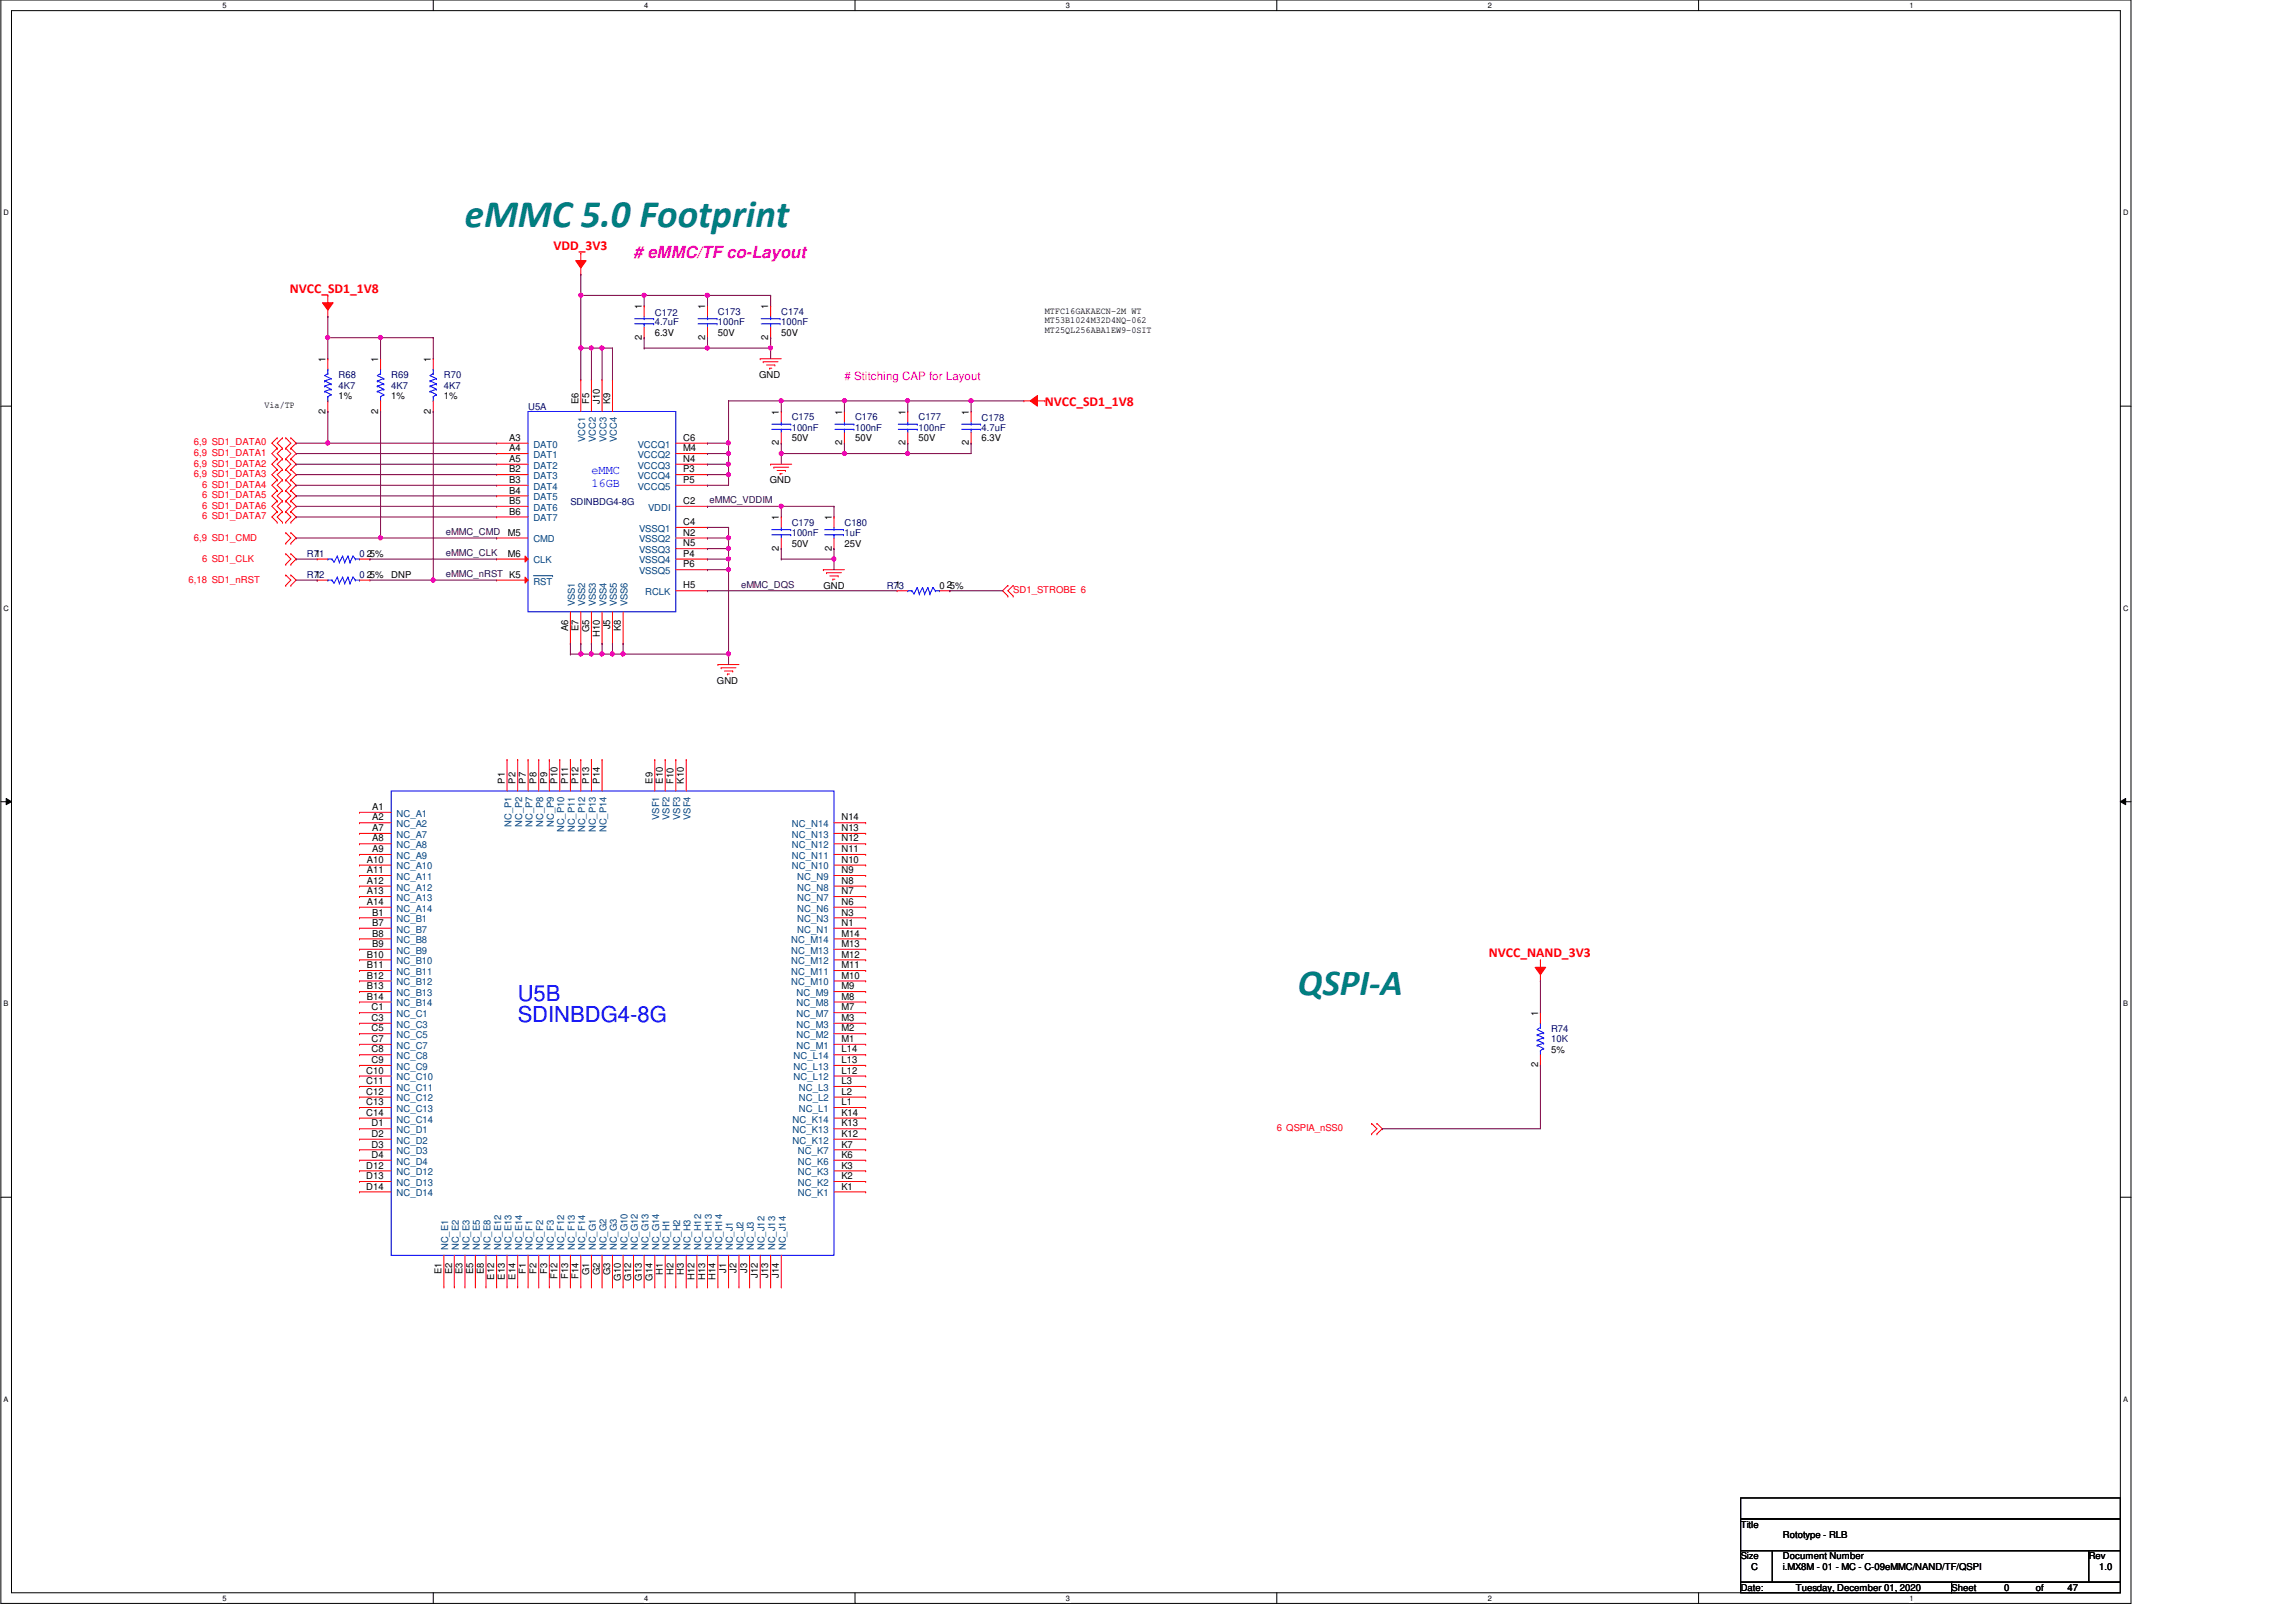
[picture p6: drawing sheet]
<svg xmlns="http://www.w3.org/2000/svg" width="420mm" height="297mm" viewBox="0 0 420 297" stroke-linecap="round" stroke-linejoin="round" font-family="sans-serif">
<defs><g id="words">
<text font-size="7.1" fill="#007f7f" x="85.1" y="41.5">eMMC 5.0 Footprint</text>
<text font-size="6.7" fill="#007f7f" x="237.6" y="182.1">QSPI-A</text>
<g font-size="4" fill="#00f">
<text x="94.8" y="183.1">U5B</text>
<text x="94.8" y="187">SDINBDG4-8G</text>
</g>
<text font-size="3" fill="#f0f" x="116" y="47.2"># eMMC/TF co-Layout</text>
<g font-size="2.5" fill="#f00">
<text x="101.3" y="45.8">VDD_3V3</text>
<text x="53.1" y="53.6">NVCC_SD1_1V8</text>
<text x="191.3" y="74.4">NVCC_SD1_1V8</text>
<text x="272.6" y="175.2">NVCC_NAND_3V3</text>
</g>
<g font-size="2.3" fill="#00f">
<text x="108.3" y="86.8">eMMC</text>
<text x="108.3" y="89.1">16GB</text>
</g>
<text font-size="2.1" fill="#f0f" x="154.6" y="69.5"># Stitching CAP for Layout</text>
<g font-size="1.7">
<text x="117.5" y="56.6" transform="rotate(-90 117.5 56.6)">1</text>
<text x="129.1" y="56.6" transform="rotate(-90 129.1 56.6)">1</text>
<text x="140.7" y="56.6" transform="rotate(-90 140.7 56.6)">1</text>
<text x="191.3" y="57.4">MTFC16GAKAECN-2M WT</text>
<text x="191.3" y="59.1">MT53B1024M32D4NQ-062</text>
<text x="117.5" y="62.2" transform="rotate(-90 117.5 62.2)">2</text>
<text x="119.9" y="61.5">6.3V</text>
<text x="129.1" y="62.2" transform="rotate(-90 129.1 62.2)">2</text>
<text x="131.4" y="61.5">50V</text>
<text x="140.7" y="62.2" transform="rotate(-90 140.7 62.2)">2</text>
<text x="143" y="61.5">50V</text>
<text x="191.3" y="60.9">MT25QL256ABA1EW9-0SIT</text>
<text x="59.6" y="66.2" transform="rotate(-90 59.6 66.2)">1</text>
<text x="69.2" y="66.2" transform="rotate(-90 69.2 66.2)">1</text>
<text x="78.9" y="66.2" transform="rotate(-90 78.9 66.2)">1</text>
<text x="139" y="69.2">GND</text>
<text x="48.4" y="74.8">Via/TP</text>
<text x="59.6" y="75.7" transform="rotate(-90 59.6 75.7)">2</text>
<text x="62" y="73.1">1%</text>
<text x="69.2" y="75.7" transform="rotate(-90 69.2 75.7)">2</text>
<text x="71.6" y="73.1">1%</text>
<text x="78.9" y="75.7" transform="rotate(-90 78.9 75.7)">2</text>
<text x="81.3" y="73.1">1%</text>
<text x="105.9" y="74" transform="rotate(-90 105.9 74)">E6</text>
<text x="107.9" y="74" transform="rotate(-90 107.9 74)">F5</text>
<text x="109.8" y="74" transform="rotate(-90 109.8 74)">J10</text>
<text x="111.7" y="74" transform="rotate(-90 111.7 74)">K9</text>
<text x="142.6" y="75.9" transform="rotate(-90 142.6 75.9)">1</text>
<text x="154.2" y="75.9" transform="rotate(-90 154.2 75.9)">1</text>
<text x="165.8" y="75.9" transform="rotate(-90 165.8 75.9)">1</text>
<text x="177.4" y="75.9" transform="rotate(-90 177.4 75.9)">1</text>
<text x="93.2" y="82.6">A4</text>
<text x="93.2" y="80.7">A3</text>
<text x="125.1" y="80.7">C6</text>
<text x="125.1" y="82.6">M4</text>
<text x="142.6" y="81.5" transform="rotate(-90 142.6 81.5)">2</text>
<text x="144.9" y="80.8">50V</text>
<text x="154.2" y="81.5" transform="rotate(-90 154.2 81.5)">2</text>
<text x="156.5" y="80.8">50V</text>
<text x="165.8" y="81.5" transform="rotate(-90 165.8 81.5)">2</text>
<text x="168.1" y="80.8">50V</text>
<text x="177.4" y="81.5" transform="rotate(-90 177.4 81.5)">2</text>
<text x="179.7" y="80.8">6.3V</text>
<text x="93.2" y="88.4">B3</text>
<text x="93.2" y="86.4">B2</text>
<text x="93.2" y="84.5">A5</text>
<text x="125.1" y="88.4">P5</text>
<text x="125.1" y="86.4">P3</text>
<text x="125.1" y="84.5">N4</text>
<text x="140.9" y="88.5">GND</text>
<text x="93.2" y="94.2">B6</text>
<text x="93.2" y="92.2">B5</text>
<text x="93.2" y="90.3">B4</text>
<text x="125.1" y="92.2">C2</text>
<text x="142.6" y="95.2" transform="rotate(-90 142.6 95.2)">1</text>
<text x="152.3" y="95.2" transform="rotate(-90 152.3 95.2)">1</text>
<text x="57.7" y="101.9">1</text>
<text x="67.2" y="101.9">25%</text>
<text x="93" y="101.9">M6</text>
<text x="93" y="98">M5</text>
<text x="125.1" y="98">N2</text>
<text x="125.1" y="100">N5</text>
<text x="125.1" y="101.9">P4</text>
<text x="125.1" y="96.1">C4</text>
<text x="142.6" y="100.8" transform="rotate(-90 142.6 100.8)">2</text>
<text x="144.9" y="100.1">50V</text>
<text x="152.3" y="100.8" transform="rotate(-90 152.3 100.8)">2</text>
<text x="154.6" y="100.1">25V</text>
<text x="57.7" y="105.7">1</text>
<text x="67.2" y="105.7">25%</text>
<text x="71.6" y="105.9">DNP</text>
<text x="125.1" y="103.8">P6</text>
<text x="125.1" y="107.7">H5</text>
<text x="150.7" y="107.8">GND</text>
<text x="163.9" y="107.7">1</text>
<text x="172" y="107.8">0 5%</text>
<text x="173.3" y="107.7">2</text>
<text x="104" y="115.4" transform="rotate(-90 104 115.4)">A6</text>
<text x="105.9" y="115.4" transform="rotate(-90 105.9 115.4)">E7</text>
<text x="107.9" y="115.7" transform="rotate(-90 107.9 115.7)">G5</text>
<text x="109.8" y="116.5" transform="rotate(-90 109.8 116.5)">H10</text>
<text x="111.7" y="115.1" transform="rotate(-90 111.7 115.1)">J5</text>
<text x="113.7" y="115.4" transform="rotate(-90 113.7 115.4)">K8</text>
<text x="131.3" y="125.2">GND</text>
<text x="92.4" y="143.4" transform="rotate(-90 92.4 143.4)">P1</text>
<text x="94.3" y="143.4" transform="rotate(-90 94.3 143.4)">P2</text>
<text x="96.3" y="143.4" transform="rotate(-90 96.3 143.4)">P7</text>
<text x="98.2" y="143.4" transform="rotate(-90 98.2 143.4)">P8</text>
<text x="100.1" y="143.4" transform="rotate(-90 100.1 143.4)">P9</text>
<text x="102.1" y="143.4" transform="rotate(-90 102.1 143.4)">P10</text>
<text x="104" y="143.4" transform="rotate(-90 104 143.4)">P11</text>
<text x="105.9" y="143.4" transform="rotate(-90 105.9 143.4)">P12</text>
<text x="107.9" y="143.4" transform="rotate(-90 107.9 143.4)">P13</text>
<text x="109.8" y="143.4" transform="rotate(-90 109.8 143.4)">P14</text>
<text x="119.5" y="143.4" transform="rotate(-90 119.5 143.4)">E9</text>
<text x="121.4" y="143.4" transform="rotate(-90 121.4 143.4)">E10</text>
<text x="123.3" y="143.4" transform="rotate(-90 123.3 143.4)">F10</text>
<text x="125.2" y="143.4" transform="rotate(-90 125.2 143.4)">K10</text>
<text x="68.1" y="148.3">A1</text>
<text x="68.1" y="150.2">A2</text>
<text x="68.1" y="154">A8</text>
<text x="68.1" y="156">A9</text>
<text x="68.1" y="152.1">A7</text>
<text x="154" y="150.2">N14</text>
<text x="154" y="152.1">N13</text>
<text x="154" y="154">N12</text>
<text x="154" y="156">N11</text>
<text x="67.2" y="157.9">A10</text>
<text x="67.2" y="159.8">A11</text>
<text x="67.2" y="161.8">A12</text>
<text x="154" y="157.9">N10</text>
<text x="154" y="159.8">N9</text>
<text x="154" y="161.8">N8</text>
<text x="67.2" y="163.7">A13</text>
<text x="67.2" y="165.6">A14</text>
<text x="68.1" y="167.6">B1</text>
<text x="154" y="163.7">N7</text>
<text x="154" y="165.6">N6</text>
<text x="154" y="167.6">N3</text>
<text x="68.1" y="169.5">B7</text>
<text x="68.1" y="171.4">B8</text>
<text x="68.1" y="173.3">B9</text>
<text x="154" y="169.5">N1</text>
<text x="154" y="171.4">M14</text>
<text x="154" y="173.3">M13</text>
<text x="67.2" y="175.3">B10</text>
<text x="67.2" y="177.2">B11</text>
<text x="67.2" y="179.1">B12</text>
<text x="154" y="175.3">M12</text>
<text x="154" y="177.2">M11</text>
<text x="154" y="179.1">M10</text>
<text x="67.2" y="181.1">B13</text>
<text x="67.2" y="183">B14</text>
<text x="68" y="184.9">C1</text>
<text x="154" y="181.1">M9</text>
<text x="154" y="183">M8</text>
<text x="154" y="184.9">M7</text>
<text x="281.6" y="185.9" transform="rotate(-90 281.6 185.9)">1</text>
<text x="68" y="186.9">C3</text>
<text x="68" y="190.7">C7</text>
<text x="68" y="188.8">C5</text>
<text x="154" y="190.7">M1</text>
<text x="154" y="188.8">M2</text>
<text x="154" y="186.9">M3</text>
<text x="67" y="196.5">C10</text>
<text x="68" y="192.6">C8</text>
<text x="68" y="194.6">C9</text>
<text x="154" y="196.5">L12</text>
<text x="154" y="194.6">L13</text>
<text x="154" y="192.6">L14</text>
<text x="281.6" y="195.4" transform="rotate(-90 281.6 195.4)">2</text>
<text x="284" y="192.7">5%</text>
<text x="67" y="198.4">C11</text>
<text x="67" y="200.4">C12</text>
<text x="67" y="202.3">C13</text>
<text x="154" y="202.3">L1</text>
<text x="154" y="200.4">L2</text>
<text x="154" y="198.4">L3</text>
<text x="67" y="204.2">C14</text>
<text x="68" y="206.2">D1</text>
<text x="68" y="208.1">D2</text>
<text x="154" y="208.1">K12</text>
<text x="154" y="206.2">K13</text>
<text x="154" y="204.2">K14</text>
<text x="67" y="213.9">D12</text>
<text x="67" y="215.8">D13</text>
<text x="68" y="210">D3</text>
<text x="68" y="211.9">D4</text>
<text x="154" y="215.8">K2</text>
<text x="154" y="213.9">K3</text>
<text x="154" y="211.9">K6</text>
<text x="154" y="210">K7</text>
<text x="67" y="217.7">D14</text>
<text x="154" y="217.7">K1</text>
<text x="80.8" y="233.2" transform="rotate(-90 80.8 233.2)">E1</text>
<text x="82.8" y="233.2" transform="rotate(-90 82.8 233.2)">E2</text>
<text x="84.7" y="233.2" transform="rotate(-90 84.7 233.2)">E3</text>
<text x="86.6" y="233.2" transform="rotate(-90 86.6 233.2)">E5</text>
<text x="88.6" y="233.2" transform="rotate(-90 88.6 233.2)">E8</text>
<text x="96.3" y="233.1" transform="rotate(-90 96.3 233.1)">F1</text>
<text x="98.2" y="233.1" transform="rotate(-90 98.2 233.1)">F2</text>
<text x="100.1" y="233.1" transform="rotate(-90 100.1 233.1)">F3</text>
<text x="107.9" y="233.4" transform="rotate(-90 107.9 233.4)">G1</text>
<text x="109.8" y="233.4" transform="rotate(-90 109.8 233.4)">G2</text>
<text x="111.7" y="233.4" transform="rotate(-90 111.7 233.4)">G3</text>
<text x="121.4" y="233.3" transform="rotate(-90 121.4 233.3)">H1</text>
<text x="123.3" y="233.3" transform="rotate(-90 123.3 233.3)">H2</text>
<text x="125.2" y="233.3" transform="rotate(-90 125.2 233.3)">H3</text>
<text x="133" y="232.9" transform="rotate(-90 133 232.9)">J1</text>
<text x="134.9" y="232.9" transform="rotate(-90 134.9 232.9)">J2</text>
<text x="136.8" y="232.9" transform="rotate(-90 136.8 232.9)">J3</text>
<text x="138.8" y="233.9" transform="rotate(-90 138.8 233.9)">J12</text>
<text x="140.7" y="233.9" transform="rotate(-90 140.7 233.9)">J13</text>
<text x="142.6" y="233.9" transform="rotate(-90 142.6 233.9)">J14</text>
<text x="90.5" y="234.2" transform="rotate(-90 90.5 234.2)">E12</text>
<text x="92.4" y="234.2" transform="rotate(-90 92.4 234.2)">E13</text>
<text x="94.3" y="234.2" transform="rotate(-90 94.3 234.2)">E14</text>
<text x="102.1" y="234.1" transform="rotate(-90 102.1 234.1)">F12</text>
<text x="104" y="234.1" transform="rotate(-90 104 234.1)">F13</text>
<text x="105.9" y="234.1" transform="rotate(-90 105.9 234.1)">F14</text>
<text x="113.7" y="234.4" transform="rotate(-90 113.7 234.4)">G10</text>
<text x="115.6" y="234.4" transform="rotate(-90 115.6 234.4)">G12</text>
<text x="117.5" y="234.4" transform="rotate(-90 117.5 234.4)">G13</text>
<text x="119.5" y="234.4" transform="rotate(-90 119.5 234.4)">G14</text>
<text x="127.2" y="234.3" transform="rotate(-90 127.2 234.3)">H12</text>
<text x="129.1" y="234.3" transform="rotate(-90 129.1 234.3)">H13</text>
<text x="131" y="234.3" transform="rotate(-90 131 234.3)">H14</text>
<text x="318.7" y="279.6">Title</text>
<text x="326.4" y="281.5">Rototype - RLB</text>
<text x="318.7" y="285.4">Size</text>
<text x="320.6" y="287.3">C</text>
<text x="326.4" y="285.4">Document Number</text>
<text x="326.4" y="287.3">i.MX8M - 01 - MC - C-09eMMC/NAND/TF/QSPI</text>
<text x="382.4" y="285.4">Rev</text>
<text x="384.3" y="287.3">1.0</text>
<text x="318.7" y="291.2">Date:</text>
<text x="328.7" y="291.2">Tuesday, December 01, 2020</text>
<text x="357.3" y="291.2">Sheet</text>
<text x="366.9" y="291.2">0</text>
<text x="372.7" y="291.2">of</text>
<text x="378.5" y="291.2">47</text>
</g>
<g font-size="1.7" fill="#00007f">
<text x="119.9" y="57.8">C172</text>
<text x="119.9" y="59.5">4.7uF</text>
<text x="131.4" y="57.6">C173</text>
<text x="131.4" y="59.5">100nF</text>
<text x="143" y="57.6">C174</text>
<text x="143" y="59.5">100nF</text>
<text x="62" y="69.2">R68</text>
<text x="62" y="71.1">4K7</text>
<text x="71.6" y="69.2">R69</text>
<text x="71.6" y="71.1">4K7</text>
<text x="81.3" y="69.2">R70</text>
<text x="81.3" y="71.1">4K7</text>
<text x="96.7" y="75">U5A</text>
<text x="144.9" y="76.9">C175</text>
<text x="156.5" y="76.9">C176</text>
<text x="168.1" y="76.9">C177</text>
<text x="179.7" y="77.1">C178</text>
<text x="144.9" y="78.8">100nF</text>
<text x="156.5" y="78.8">100nF</text>
<text x="168.1" y="78.8">100nF</text>
<text x="179.7" y="78.8">4.7uF</text>
<text x="104.4" y="92.4">SDINBDG4-8G</text>
<text x="144.9" y="96.2">C179</text>
<text x="144.9" y="98.1">100nF</text>
<text x="154.6" y="96.2">C180</text>
<text x="154.6" y="98.1">1uF</text>
<text x="56.2" y="102">R71</text>
<text x="56.2" y="105.9">R72</text>
<text x="65.8" y="102">0</text>
<text x="65.8" y="105.9">0</text>
<text x="162.3" y="107.8">R73</text>
<text x="284" y="188.9">R74</text>
<text x="284" y="190.8">10K</text>
</g>
<g font-size="1.7" fill="#f00">
<text x="35.5" y="83.5">6,9 SD1_DATA1</text>
<text x="35.5" y="81.5">6,9 SD1_DATA0</text>
<text x="35.5" y="87.3">6,9 SD1_DATA3</text>
<text x="35.5" y="85.4">6,9 SD1_DATA2</text>
<text x="37" y="89.3">6 SD1_DATA4</text>
<text x="37" y="95">6 SD1_DATA7</text>
<text x="37" y="93.1">6 SD1_DATA6</text>
<text x="37" y="91.2">6 SD1_DATA5</text>
<text x="35.5" y="98.9">6,9 SD1_CMD</text>
<text x="34.5" y="106.6">6,18 SD1_nRST</text>
<text x="37" y="102.8">6 SD1_CLK</text>
<text x="185.5" y="108.6">SD1_STROBE 6</text>
<text x="233.8" y="207">6 QSPIA_nSS0</text>
</g>
<g font-size="1.7" fill="#00407f">
<text x="97.7" y="83.8">DAT1</text>
<text x="97.7" y="81.9">DAT0</text>
<text x="107.1" y="80.9" transform="rotate(-90 107.1 80.9)">VCC1</text>
<text x="109.1" y="80.9" transform="rotate(-90 109.1 80.9)">VCC2</text>
<text x="111" y="80.9" transform="rotate(-90 111 80.9)">VCC3</text>
<text x="112.9" y="80.9" transform="rotate(-90 112.9 80.9)">VCC4</text>
<text x="116.7" y="81.9">VCCQ1</text>
<text x="116.7" y="83.8">VCCQ2</text>
<text x="97.7" y="89.6">DAT4</text>
<text x="97.7" y="87.7">DAT3</text>
<text x="97.7" y="85.8">DAT2</text>
<text x="116.7" y="89.6">VCCQ5</text>
<text x="116.7" y="87.7">VCCQ4</text>
<text x="116.7" y="85.8">VCCQ3</text>
<text x="97.7" y="95.4">DAT7</text>
<text x="97.7" y="93.5">DAT6</text>
<text x="97.7" y="91.6">DAT5</text>
<text x="118.6" y="93.5">VDDI</text>
<text x="97.7" y="99.3">CMD</text>
<text x="117" y="99.3">VSSQ2</text>
<text x="117" y="101.2">VSSQ3</text>
<text x="117" y="97.3">VSSQ1</text>
<text x="97.7" y="103.1">CLK</text>
<text x="97.7" y="107">RST</text>
<text x="117" y="103.1">VSSQ4</text>
<text x="117" y="105.1">VSSQ5</text>
<text x="105.2" y="111" transform="rotate(-90 105.2 111)">VSS1</text>
<text x="107.1" y="111" transform="rotate(-90 107.1 111)">VSS2</text>
<text x="109.1" y="111" transform="rotate(-90 109.1 111)">VSS3</text>
<text x="111" y="111" transform="rotate(-90 111 111)">VSS4</text>
<text x="112.9" y="111" transform="rotate(-90 112.9 111)">VSS5</text>
<text x="114.9" y="111" transform="rotate(-90 114.9 111)">VSS6</text>
<text x="118.1" y="108.9">RCLK</text>
<text x="72.6" y="149.5">NC_A1</text>
<text x="72.6" y="151.4">NC_A2</text>
<text x="72.6" y="155.2">NC_A8</text>
<text x="72.6" y="153.3">NC_A7</text>
<text x="93.6" y="151.3" transform="rotate(-90 93.6 151.3)">NC_P1</text>
<text x="95.6" y="151.3" transform="rotate(-90 95.6 151.3)">NC_P2</text>
<text x="97.5" y="151.3" transform="rotate(-90 97.5 151.3)">NC_P7</text>
<text x="99.4" y="151.3" transform="rotate(-90 99.4 151.3)">NC_P8</text>
<text x="101.4" y="151.3" transform="rotate(-90 101.4 151.3)">NC_P9</text>
<text x="103.3" y="152.3" transform="rotate(-90 103.3 152.3)">NC_P10</text>
<text x="105.2" y="152.3" transform="rotate(-90 105.2 152.3)">NC_P11</text>
<text x="107.1" y="152.3" transform="rotate(-90 107.1 152.3)">NC_P12</text>
<text x="109.1" y="152.3" transform="rotate(-90 109.1 152.3)">NC_P13</text>
<text x="111" y="152.3" transform="rotate(-90 111 152.3)">NC_P14</text>
<text x="120.7" y="150.1" transform="rotate(-90 120.7 150.1)">VSF1</text>
<text x="122.6" y="150.1" transform="rotate(-90 122.6 150.1)">VSF2</text>
<text x="124.5" y="150.1" transform="rotate(-90 124.5 150.1)">VSF3</text>
<text x="126.4" y="150.1" transform="rotate(-90 126.4 150.1)">VSF4</text>
<text x="145" y="151.4">NC_N14</text>
<text x="145" y="153.3">NC_N13</text>
<text x="145" y="155.2">NC_N12</text>
<text x="72.6" y="157.2">NC_A9</text>
<text x="72.6" y="159.1">NC_A10</text>
<text x="72.6" y="161">NC_A11</text>
<text x="145" y="157.2">NC_N11</text>
<text x="145" y="159.1">NC_N10</text>
<text x="146" y="161">NC_N9</text>
<text x="72.6" y="163">NC_A12</text>
<text x="72.6" y="164.9">NC_A13</text>
<text x="72.6" y="166.8">NC_A14</text>
<text x="146" y="163">NC_N8</text>
<text x="146" y="164.9">NC_N7</text>
<text x="146" y="166.8">NC_N6</text>
<text x="72.6" y="168.8">NC_B1</text>
<text x="72.6" y="170.7">NC_B7</text>
<text x="72.6" y="172.6">NC_B8</text>
<text x="144.9" y="172.6">NC_M14</text>
<text x="146" y="168.8">NC_N3</text>
<text x="146" y="170.7">NC_N1</text>
<text x="72.6" y="174.5">NC_B9</text>
<text x="72.6" y="176.5">NC_B10</text>
<text x="72.6" y="178.4">NC_B11</text>
<text x="144.9" y="174.5">NC_M13</text>
<text x="144.9" y="176.5">NC_M12</text>
<text x="144.9" y="178.4">NC_M11</text>
<text x="72.6" y="180.3">NC_B12</text>
<text x="72.6" y="182.3">NC_B13</text>
<text x="72.6" y="184.2">NC_B14</text>
<text x="144.9" y="180.3">NC_M10</text>
<text x="145.8" y="182.3">NC_M9</text>
<text x="145.8" y="184.2">NC_M8</text>
<text x="72.6" y="186.1">NC_C1</text>
<text x="72.6" y="188.1">NC_C3</text>
<text x="72.6" y="191.9">NC_C7</text>
<text x="72.6" y="190">NC_C5</text>
<text x="145.8" y="191.9">NC_M1</text>
<text x="145.8" y="190">NC_M2</text>
<text x="145.8" y="186.1">NC_M7</text>
<text x="145.8" y="188.1">NC_M3</text>
<text x="72.6" y="193.8">NC_C8</text>
<text x="72.6" y="195.8">NC_C9</text>
<text x="72.6" y="197.7">NC_C10</text>
<text x="145.3" y="197.7">NC_L12</text>
<text x="145.3" y="195.8">NC_L13</text>
<text x="145.3" y="193.8">NC_L14</text>
<text x="72.6" y="199.6">NC_C11</text>
<text x="72.6" y="201.6">NC_C12</text>
<text x="72.6" y="203.5">NC_C13</text>
<text x="146.3" y="203.5">NC_L1</text>
<text x="146.3" y="201.6">NC_L2</text>
<text x="146.3" y="199.6">NC_L3</text>
<text x="72.6" y="205.4">NC_C14</text>
<text x="72.6" y="207.4">NC_D1</text>
<text x="72.6" y="209.3">NC_D2</text>
<text x="145.1" y="209.3">NC_K12</text>
<text x="145.1" y="207.4">NC_K13</text>
<text x="145.1" y="205.4">NC_K14</text>
<text x="72.6" y="211.2">NC_D3</text>
<text x="72.6" y="213.1">NC_D4</text>
<text x="72.6" y="215.1">NC_D12</text>
<text x="146.1" y="215.1">NC_K3</text>
<text x="146.1" y="213.1">NC_K6</text>
<text x="146.1" y="211.2">NC_K7</text>
<text x="72.6" y="217">NC_D13</text>
<text x="72.6" y="218.9">NC_D14</text>
<text x="146.1" y="218.9">NC_K1</text>
<text x="146.1" y="217">NC_K2</text>
<text x="82.1" y="228.8" transform="rotate(-90 82.1 228.8)">NC_E1</text>
<text x="84" y="228.8" transform="rotate(-90 84 228.8)">NC_E2</text>
<text x="85.9" y="228.8" transform="rotate(-90 85.9 228.8)">NC_E3</text>
<text x="87.8" y="228.8" transform="rotate(-90 87.8 228.8)">NC_E5</text>
<text x="89.8" y="228.8" transform="rotate(-90 89.8 228.8)">NC_E8</text>
<text x="91.7" y="228.8" transform="rotate(-90 91.7 228.8)">NC_E12</text>
<text x="93.6" y="228.8" transform="rotate(-90 93.6 228.8)">NC_E13</text>
<text x="95.6" y="228.8" transform="rotate(-90 95.6 228.8)">NC_E14</text>
<text x="97.5" y="228.8" transform="rotate(-90 97.5 228.8)">NC_F1</text>
<text x="99.4" y="228.8" transform="rotate(-90 99.4 228.8)">NC_F2</text>
<text x="101.4" y="228.8" transform="rotate(-90 101.4 228.8)">NC_F3</text>
<text x="103.3" y="228.8" transform="rotate(-90 103.3 228.8)">NC_F12</text>
<text x="105.2" y="228.8" transform="rotate(-90 105.2 228.8)">NC_F13</text>
<text x="107.1" y="228.8" transform="rotate(-90 107.1 228.8)">NC_F14</text>
<text x="109.1" y="228.8" transform="rotate(-90 109.1 228.8)">NC_G1</text>
<text x="111" y="228.8" transform="rotate(-90 111 228.8)">NC_G2</text>
<text x="112.9" y="228.8" transform="rotate(-90 112.9 228.8)">NC_G3</text>
<text x="114.9" y="228.8" transform="rotate(-90 114.9 228.8)">NC_G10</text>
<text x="116.8" y="228.8" transform="rotate(-90 116.8 228.8)">NC_G12</text>
<text x="118.7" y="228.8" transform="rotate(-90 118.7 228.8)">NC_G13</text>
<text x="120.7" y="228.8" transform="rotate(-90 120.7 228.8)">NC_G14</text>
<text x="122.6" y="228.8" transform="rotate(-90 122.6 228.8)">NC_H1</text>
<text x="124.5" y="228.8" transform="rotate(-90 124.5 228.8)">NC_H2</text>
<text x="126.4" y="228.8" transform="rotate(-90 126.4 228.8)">NC_H3</text>
<text x="128.4" y="228.8" transform="rotate(-90 128.4 228.8)">NC_H12</text>
<text x="130.3" y="228.8" transform="rotate(-90 130.3 228.8)">NC_H13</text>
<text x="132.2" y="228.8" transform="rotate(-90 132.2 228.8)">NC_H14</text>
<text x="134.2" y="228.8" transform="rotate(-90 134.2 228.8)">NC_J1</text>
<text x="136.1" y="228.8" transform="rotate(-90 136.1 228.8)">NC_J2</text>
<text x="138" y="228.8" transform="rotate(-90 138 228.8)">NC_J3</text>
<text x="140" y="228.8" transform="rotate(-90 140 228.8)">NC_J12</text>
<text x="141.9" y="228.8" transform="rotate(-90 141.9 228.8)">NC_J13</text>
<text x="143.8" y="228.8" transform="rotate(-90 143.8 228.8)">NC_J14</text>
</g>
<g font-size="1.7" fill="#400040">
<text x="129.9" y="92.1">eMMC_VDDIM</text>
<text x="81.6" y="97.9">eMMC_CMD</text>
<text x="81.6" y="101.7">eMMC_CLK</text>
<text x="81.6" y="105.6">eMMC_nRST K5</text>
<text x="135.7" y="107.5">eMMC_DQS</text>
</g>
<g font-size="1.4">
<text x="40.7" y="1.4">5</text>
<text x="117.9" y="1.4">4</text>
<text x="195.1" y="1.4">3</text>
<text x="272.4" y="1.4">2</text>
<text x="349.6" y="1.4">1</text>
<text x=".7" y="39.4">D</text>
<text x="388.7" y="39.4">D</text>
<text x=".7" y="111.8">C</text>
<text x="388.7" y="111.8">C</text>
<text x=".7" y="184.1">B</text>
<text x="388.7" y="184.1">B</text>
<text x=".7" y="256.5">A</text>
<text x="388.7" y="256.5">A</text>
<text x="40.7" y="292.9">5</text>
<text x="117.9" y="292.9">4</text>
<text x="195.1" y="292.9">3</text>
<text x="272.4" y="292.9">2</text>
<text x="349.6" y="292.9">1</text>
</g>
</g></defs>
<path d="M.2 0h389.9v293.5h-389.9zM2.1 1.9h386.1v289.6h-386.1z" fill="none" stroke="#000" stroke-width=".18"/>
<g fill="#fff">
<path d="M40.7 .2h.8v1.5h-.8z"/>
<path d="M40.7 291.7h.8v1.5h-.8z"/>
</g>
<path d="M79.3 0v1.9M79.3 291.5v2" fill="none" stroke="#000" stroke-width=".18"/>
<g fill="#fff">
<path d="M117.9 .2h.8v1.5h-.8z"/>
<path d="M117.9 291.7h.8v1.5h-.8z"/>
</g>
<path d="M156.5 0v1.9M156.5 291.5v2" fill="none" stroke="#000" stroke-width=".18"/>
<g fill="#fff">
<path d="M195.1 .2h.8v1.5h-.8z"/>
<path d="M195.1 291.7h.8v1.5h-.8z"/>
</g>
<path d="M233.8 0v1.9M233.8 291.5v2" fill="none" stroke="#000" stroke-width=".18"/>
<g fill="#fff">
<path d="M272.4 .2h.7v1.5h-.7z"/>
<path d="M272.4 291.7h.7v1.5h-.7z"/>
</g>
<path d="M311 0v1.9M311 291.5v2" fill="none" stroke="#000" stroke-width=".18"/>
<g fill="#fff">
<path d="M349.6 .2h.7v1.5h-.7z"/>
<path d="M349.6 291.7h.7v1.5h-.7z"/>
<path d="M.7 38.1h.9v1.6h-.9z"/>
<path d="M388.7 38.1h1v1.6h-1z"/>
<path d="M.7 110.5h.9v1.6h-.9z"/>
<path d="M388.7 110.5h1v1.6h-1z"/>
</g>
<path d="M.2 74.3h1.9M388.2 74.3h1.9" fill="none" stroke="#000" stroke-width=".18"/>
<g fill="#fff">
<path d="M.7 182.9h.9v1.5h-.9z"/>
<path d="M388.7 182.9h.9v1.5h-.9z"/>
</g>
<path d="M.2 146.7h1.9M1.1 146.1l1 .6-1 .6zM388.2 146.7l1-.6v1.2zM388.2 146.7h1.9" fill="none" stroke="#000" stroke-width=".18"/>
<path d="M1.1 146.1l1 .6-1 .6zM388.2 146.7l1-.6v1.2z" fill="#000"/>
<g fill="#fff">
<path d="M.7 255.3h.9v1.5h-.9z"/>
<path d="M388.7 255.3h.9v1.5h-.9z"/>
</g>
<path d="M.2 219.1h1.9M388.2 219.1h1.9" fill="none" stroke="#000" stroke-width=".18"/>
<g fill="none" stroke="#f00" stroke-width=".18">
<path d="M60 57.9h.1M60 56.6v1.3M139.2 65.7h.1M139.2 65.7h3.8M139.7 66.2h.1M139.7 66.2h2.7M140.3 66.8h1.5M140.9 67.4h.1M140.9 67.4h.4M141.8 66.8h.1M141.1 85h.1M141.1 85h3.8"/>
<path d="M141.7 85.5h.1M141.7 85.5h2.7M142.3 86.1h1.5M142.8 86.7h.1M142.8 86.7h.4M143.8 86.1h.1M150.7 104.3h.1M150.7 104.3h3.9M151.3 104.8h.1M151.3 104.8h2.7M151.9 105.4h1.5M152.5 106h.1"/>
<path d="M152.5 106h.4M153.4 105.4h.1M131.4 121.6h.1M131.4 121.6h3.9M132 122.2h.1M132 122.2h2.7M132.6 122.8h1.5M133.2 123.4h.1M133.2 123.4h.4M134.1 122.8h.1"/>
</g>
<path d="M59 55.4h2l-1 1.4z" fill-rule="evenodd" fill="#f00"/>
<path d="M59 55.4h2l-1 1.4zM60 54.1h.1M60 54.1v2.1M106.3 50.2h.1M106.3 48.9v1.3" fill="none" stroke="#f00" stroke-width=".18"/>
<path d="M105.4 47.7h1.9l-1 1.4z" fill-rule="evenodd" fill="#f00"/>
<path d="M105.4 47.7h1.9l-1 1.4zM106.3 46.4h.1M106.3 46.4v2.1M187.4 73.4h.1M187.4 73.4h1.4" fill="none" stroke="#f00" stroke-width=".18"/>
<path d="M188.6 73.4l1.3-1v1.9z" fill-rule="evenodd" fill="#f00"/>
<path d="M188.6 73.4l1.3-1v1.9zM189.2 73.4h2.1M191.3 73.4h.1M282 179.5h.1M282 178.2v1.3" fill="none" stroke="#f00" stroke-width=".18"/>
<path d="M281 177h2l-1 1.4z" fill-rule="evenodd" fill="#f00"/>
<g fill="none" stroke="#f00" stroke-width=".18">
<path d="M117.9 56h.1M117.9 56v1.9M117.9 59.9v1.9M129.5 56h.1M129.5 56v1.9M129.5 59.9v1.9M60 65.7h.1M60 75.3h.1M60 65.7v1.9M60 73.4v1.9M69.7 65.7h.1M69.7 75.3h.1"/>
<path d="M69.7 65.7v1.9M69.7 73.4v1.9M79.3 65.7h.1M79.3 75.3h.1M79.3 65.7v1.9M79.3 73.4v1.9M117.9 61.8h.1M129.5 61.8h.1M154.6 75.3h.1M154.6 75.3v1.9M154.6 79.2v1.9M50.7 84h.1"/>
<path d="M50.7 82h.1M50.7 89.8h.1M50.7 87.8h.1M50.7 80.1h.1M50.7 85.9h.1M50.7 95.6h.1M50.7 93.6h.1M50.7 91.7h.1M50.7 82l-.9 1 .9 1M50.7 87.8l-.9 1 .9 1M50.7 80.1l-.9 1 .9 .9M50.7 85.9l-.9 1 .9 .9"/>
<path d="M50.7 84l-.9 1 .9 .9M50.7 93.6l-.9 1 .9 1M50.7 91.7l-.9 1 .9 .9M50.7 89.8l-.9 1 .9 .9M51.7 82h.1M51.7 84h.1M51.7 87.8h.1M51.7 89.8h.1M51.7 80.1h.1M51.7 85.9h.1M51.7 93.6h.1M51.7 95.6h.1"/>
<path d="M51.7 91.7h.1M51.7 82l-1 1 1 1M51.7 87.8l-1 1 1 1M51.7 80.1l-1 1 1 .9M51.7 85.9l-1 1 1 .9M51.7 84l-1 1 1 .9M51.7 93.6l-1 1 1 1M51.7 91.7l-1 1 1 .9M51.7 89.8l-1 1 1 .9M52.3 99.4h.1M52.3 97.5h.1M52.3 82h.1"/>
<path d="M52.3 84h.1M52.3 87.8h.1M52.3 89.8h.1M52.3 80.1h.1M52.3 85.9h.1M52.3 93.6h.1M52.3 95.6h.1M52.3 91.7h.1M52.3 97.5l.9 1-.9 .9M52.3 82l.9 1-.9 1M52.3 87.8l.9 1-.9 1M52.3 80.1l.9 1-.9 .9"/>
<path d="M52.3 85.9l.9 1-.9 .9M52.3 84l.9 1-.9 .9M52.3 93.6l.9 1-.9 1M52.3 91.7l.9 1-.9 .9M52.3 89.8l.9 1-.9 .9M53.2 97.5h.1M53.2 99.4h.1M53.2 84h.1M53.2 82h.1M53.2 89.8h.1M53.2 87.8h.1M53.2 80.1h.1"/>
<path d="M53.2 85.9h.1M53.2 95.6h.1M53.2 93.6h.1M53.2 91.7h.1M53.2 97.5l1 1-1 .9M53.2 82l1 1-1 1M53.2 87.8l1 1-1 1M53.2 80.1l1 1-1 .9M53.2 85.9l1 1-1 .9M53.2 84l1 1-1 .9M53.2 93.6l1 1-1 1M53.2 91.7l1 1-1 .9"/>
<path d="M53.2 89.8l1 1-1 .9M143 94.6h.1M143 94.6v1.9M143 98.5v1.9M154.6 81.1h.1M52.3 107.1h.1M52.3 105.2h.1M52.3 103.3h.1M52.3 101.3h.1M52.3 105.2l.9 1-.9 .9M52.3 101.3l.9 1-.9 1M53.2 105.2h.1"/>
<path d="M53.2 107.1h.1M53.2 101.3h.1M53.2 103.3h.1M53.2 105.2l1 1-1 .9M53.2 101.3l1 1-1 1M58.1 102.3h.1M58.1 106.2h.1M58.1 102.3h1.9M58.1 106.2h1.9M65.8 102.3h1.9M65.8 106.2h1.9M67.7 102.3h.1"/>
<path d="M67.7 106.2h.1M143 100.4h.1M184.5 107.1h.1M184.5 109.1h.1M184.5 107.1l-1 1 1 1M185.5 109.1h.1M185.5 107.1h.1M185.5 107.1l-1 1 1 1M92.8 139h.1M92.8 139v5.8M94.8 139h.1M94.8 139v5.8"/>
<path d="M96.7 139h.1M96.7 139v5.8M98.6 139h.1M98.6 139v5.8M100.6 139h.1M100.6 139v5.8M102.5 139h.1M102.5 139v5.8M104.4 139h.1M104.4 139v5.8M106.3 139h.1M106.3 139v5.8"/>
<path d="M108.3 139h.1M108.3 139v5.8M110.2 139h.1M110.2 139v5.8M119.9 139h.1M119.9 139v5.8M121.8 139h.1M121.8 139v5.8M123.7 139h.1M123.7 139v5.8M125.6 139h.1M125.6 139v5.8"/>
<path d="M65.8 148.7h.1M65.8 150.6h.1M65.8 154.4h.1M65.8 156.4h.1M65.8 158.3h.1M65.8 152.5h.1M65.8 148.7h5.8M65.8 150.6h5.8M65.8 154.4h5.8M65.8 156.4h5.8M65.8 158.3h5.8M65.8 152.5h5.8"/>
<path d="M152.7 150.6h5.8M152.7 154.4h5.8M152.7 156.4h5.8M152.7 158.3h5.8M152.7 152.5h5.8M158.5 150.6h.1M158.5 152.5h.1M158.5 154.4h.1M158.5 156.4h.1M158.5 158.3h.1M65.8 160.2h.1M65.8 162.2h.1"/>
<path d="M65.8 164.1h.1M65.8 166h.1M65.8 168h.1M65.8 169.9h.1M65.8 171.8h.1M65.8 173.7h.1M65.8 175.7h.1M65.8 177.6h.1M65.8 179.5h.1M65.8 160.2h5.8M65.8 162.2h5.8M65.8 164.1h5.8"/>
<path d="M65.8 166h5.8M65.8 168h5.8M65.8 169.9h5.8M65.8 171.8h5.8M65.8 173.7h5.8M65.8 175.7h5.8M65.8 177.6h5.8M65.8 179.5h5.8M152.7 160.2h5.8M152.7 162.2h5.8M152.7 164.1h5.8M152.7 166h5.8"/>
<path d="M152.7 168h5.8M152.7 169.9h5.8M152.7 171.8h5.8M152.7 173.7h5.8M152.7 175.7h5.8M152.7 177.6h5.8M152.7 179.5h5.8M158.5 160.2h.1M158.5 162.2h.1M158.5 164.1h.1M158.5 166h.1M158.5 168h.1"/>
<path d="M158.5 169.9h.1M158.5 171.8h.1M158.5 173.7h.1M158.5 175.7h.1M158.5 177.6h.1M158.5 179.5h.1M281 177h2l-1 1.4zM282 175.7h.1M282 175.7v2.1M65.8 181.5h.1M65.8 183.4h.1M65.8 185.3h.1"/>
<path d="M65.8 187.3h.1M65.8 191.1h.1M65.8 193h.1M65.8 195h.1M65.8 196.9h.1M65.8 198.8h.1M65.8 189.2h.1M65.8 181.5h5.8M65.8 183.4h5.8M65.8 185.3h5.8M65.8 187.3h5.8M65.8 191.1h5.8"/>
<path d="M65.8 193h5.8M65.8 195h5.8M65.8 196.9h5.8M65.8 198.8h5.8M65.8 189.2h5.8M152.7 181.5h5.8M152.7 183.4h5.8M152.7 185.3h5.8M152.7 187.3h5.8M152.7 191.1h5.8M152.7 193h5.8M152.7 195h5.8"/>
<path d="M152.7 196.9h5.8M152.7 198.8h5.8M152.7 189.2h5.8M158.5 198.8h.1M158.5 196.9h.1M158.5 195h.1M158.5 193h.1M158.5 191.1h.1M158.5 189.2h.1M158.5 181.5h.1M158.5 183.4h.1M158.5 185.3h.1"/>
<path d="M158.5 187.3h.1M65.8 200.8h.1M65.8 202.7h.1M65.8 204.6h.1M65.8 206.6h.1M65.8 208.5h.1M65.8 210.4h.1M65.8 212.3h.1M65.8 214.3h.1M65.8 216.2h.1M65.8 218.1h.1M65.8 200.8h5.8"/>
<path d="M65.8 202.7h5.8M65.8 204.6h5.8M65.8 206.6h5.8M65.8 208.5h5.8M65.8 210.4h5.8M65.8 212.3h5.8M65.8 214.3h5.8M65.8 216.2h5.8M65.8 218.1h5.8M152.7 200.8h5.8M152.7 202.7h5.8M152.7 204.6h5.8"/>
<path d="M152.7 206.6h5.8M152.7 208.5h5.8M152.7 210.4h5.8M152.7 212.3h5.8M152.7 214.3h5.8M152.7 216.2h5.8M152.7 218.1h5.8M158.5 218.1h.1M158.5 216.2h.1M158.5 214.3h.1M158.5 208.5h.1M158.5 206.6h.1"/>
<path d="M158.5 204.6h.1M158.5 202.7h.1M158.5 200.8h.1M158.5 212.3h.1M158.5 210.4h.1M251.1 207.5h.1M251.1 205.6h.1M251.1 205.6l1 1-1 .9M252.1 205.6h.1M252.1 207.5h.1M252.1 205.6l1 1-1 .9M81.3 235.5h.1"/>
<path d="M81.3 229.7v5.8M83.2 235.5h.1M83.2 229.7v5.8M85.1 235.5h.1M85.1 229.7v5.8M87 235.5h.1M87 229.7v5.8M89 235.5h.1M89 229.7v5.8M90.9 235.5h.1M90.9 229.7v5.8M92.8 235.5h.1"/>
<path d="M92.8 229.7v5.8M94.8 235.5h.1M94.8 229.7v5.8M96.7 235.5h.1M96.7 229.7v5.8M98.6 235.5h.1M98.6 229.7v5.8M100.6 235.5h.1M100.6 229.7v5.8M102.5 235.5h.1M102.5 229.7v5.8M104.4 235.5h.1"/>
<path d="M104.4 229.7v5.8M106.3 235.5h.1M106.3 229.7v5.8M108.3 235.5h.1M108.3 229.7v5.8M110.2 235.5h.1M110.2 229.7v5.8M112.1 235.5h.1M112.1 229.7v5.8M114.1 235.5h.1M114.1 229.7v5.8M116 235.5h.1"/>
<path d="M116 229.7v5.8M117.9 235.5h.1M117.9 229.7v5.8M119.9 235.5h.1M119.9 229.7v5.8M121.8 235.5h.1M121.8 229.7v5.8M123.7 235.5h.1M123.7 229.7v5.8M125.6 235.5h.1M125.6 229.7v5.8M127.6 235.5h.1"/>
<path d="M127.6 229.7v5.8M129.5 235.5h.1M129.5 229.7v5.8M131.4 235.5h.1M131.4 229.7v5.8M133.4 235.5h.1M133.4 229.7v5.8M135.3 235.5h.1M135.3 229.7v5.8M137.2 235.5h.1M137.2 229.7v5.8M139.2 235.5h.1"/>
<path d="M139.2 229.7v5.8M141.1 235.5h.1M141.1 229.7v5.8M143 235.5h.1M143 229.7v5.8"/>
</g>
<path d="M318.7 274.2h69.5v3.8h-69.5zM318.7 278h69.5v5.8h-69.5zM318.7 283.8h5.8v5.8h-5.8zM318.7 289.6h38.6v1.9h-38.6zM324.5 283.8h57.9v5.8h-57.9zM357.3 289.6h30.9v1.9h-30.9zM382.4 283.8h5.8v5.8h-5.8z" fill="none" stroke="#000" stroke-width=".18"/>
<g fill="none" stroke="#00f" stroke-width=".18">
<path d="M116.2 59.3h3.5M116.2 58.3h3.5M117.9 58.3h.1M117.9 59.3h.1M117.9 57.9v.4M117.9 59.3v.6M119.7 59.3h.1M119.7 58.3h.1M127.8 59.3h3.5M127.8 58.3h3.5M129.5 58.3h.1M129.5 59.3h.1"/>
<path d="M129.5 57.9v.4M129.5 59.3v.6M131.3 59.3h.1M131.3 58.3h.1M59.4 71.6h.1M59.4 70.7h.1M59.4 69.7h.1M59.4 70.7l1.2 .5M59.4 69.7l1.2 .6M59.4 71.6l1.2 .6M60 72.6h.1M60 67.6h.1"/>
<path d="M60 73.4h.1M60 68.4h.1M60 68.4l-.6 .3 1.2 .6M60 67.6v.8M60 72.6v.8M60.6 71.2h.1M60.6 70.3h.1M60.6 69.3h.1M60.6 72.2h.1M60.6 71.2l-1.2 .4M60.6 70.3l-1.2 .4M60.6 69.3l-1.2 .4"/>
<path d="M60.6 72.2l-.6 .4M69.1 71.6h.1M69.1 70.7h.1M69.1 69.7h.1M69.1 70.7l1.2 .5M69.1 69.7l1.2 .6M69.1 71.6l1.2 .6M69.7 72.6h.1M69.7 67.6h.1M69.7 73.4h.1M69.7 68.4h.1M69.7 68.4l-.6 .3 1.2 .6"/>
<path d="M69.7 67.6v.8M69.7 72.6v.8M70.3 71.2h.1M70.3 70.3h.1M70.3 69.3h.1M70.3 72.2h.1M70.3 71.2l-1.2 .4M70.3 70.3l-1.2 .4M70.3 69.3l-1.2 .4M70.3 72.2l-.6 .4M78.7 71.6h.1M78.7 70.7h.1"/>
<path d="M78.7 69.7h.1M78.7 70.7l1.2 .5M78.7 69.7l1.2 .6M78.7 71.6l1.2 .6M79.3 72.6h.1M79.3 67.6h.1M79.3 73.4h.1M79.3 68.4h.1M79.3 68.4l-.6 .3 1.2 .6M79.3 67.6v.8M79.3 72.6v.8M79.9 71.2h.1"/>
<path d="M79.9 70.3h.1M79.9 69.3h.1M79.9 72.2h.1M79.9 71.2l-1.2 .4M79.9 70.3l-1.2 .4M79.9 69.3l-1.2 .4M79.9 72.2l-.6 .4M96.7 75.3h27v36.7h-27zM152.9 78.6h3.4M152.9 77.6h3.4M154.6 77.6h.1M154.6 78.6h.1"/>
<path d="M154.6 77.2v.4M154.6 78.6v.6M156.3 78.6h.1M156.3 77.6h.1M141.3 97.9h3.5M141.3 96.9h3.5M143 96.9h.1M143 97.9h.1M143 96.5v.4M143 97.9v.6M144.8 97.9h.1M144.8 96.9h.1"/>
<path d="M60 102.3h.1M60 106.2h.1M60 102.3h.8M60 106.2h.8M60.8 102.3h.1M60.8 106.2h.1M61.8 101.8h.1M61.8 105.6h.1M61.8 105.6l-.6 1.2-.4-.6M61.8 101.8l.3 1.1M61.8 101.8l-.6 1.1-.4-.6M61.8 105.6l.3 1.2"/>
<path d="M62.1 102.9h.1M62.1 106.8h.1M62.7 101.8h.1M62.7 105.6h.1M62.7 101.8l-.6 1.1M62.7 101.8l.4 1.1M62.7 105.6l-.6 1.2M62.7 105.6l.4 1.2M63.1 102.9h.1M63.1 106.8h.1M63.7 101.8h.1M63.7 105.6h.1"/>
<path d="M63.7 101.8l.4 1.1M63.7 101.8l-.6 1.1M63.7 105.6l.4 1.2M63.7 105.6l-.6 1.2M64.1 102.9h.1M64.1 106.8h.1M64.6 101.8h.1M64.6 105.6h.1M64.6 101.8l-.5 1.1M64.6 101.8l.5 .5M64.6 105.6l-.5 1.2M64.6 105.6l.5 .6"/>
<path d="M65.1 102.3h.1M65.1 106.2h.1M65.1 102.3h.7M65.1 106.2h.7M65.8 102.3h.1M65.8 106.2h.1M71.6 144.8h81.1v84.9h-81.1z"/>
</g>
<path d="M96.1 101.8l.6 .5-.6 .6z" fill="#f00"/>
<path d="M90.9 98.5h.1M90.9 98.5h5.8M90.9 102.3h.1M90.9 102.3h5.8M96.1 101.8l.6 .5-.6 .6z" fill="none" stroke="#f00" stroke-width=".18"/>
<path d="M96.1 105.6l.6 .6-.6 .5z" fill="#f00"/>
<g fill="none" stroke="#f00" stroke-width=".18">
<path d="M141.1 56h.1M141.1 56v1.9M141.1 59.9v1.9M106.3 69.5h.1M106.3 69.5v5.8M108.3 69.5h.1M108.3 69.5v5.8M110.2 69.5h.1M110.2 69.5v5.8M112.1 69.5h.1M112.1 69.5v5.8M141.1 61.8h.1"/>
<path d="M143 75.3h.1M143 75.3v1.9M143 79.2v1.9M166.2 75.3h.1M166.2 75.3v1.9M166.2 79.2v1.9M177.8 75.3h.1M177.8 75.3v1.9M177.8 79.2v1.9M90.9 94.6h.1M90.9 92.7h.1M90.9 90.8h.1"/>
<path d="M90.9 88.8h.1M90.9 86.9h.1M90.9 85h.1M90.9 83h.1M90.9 81.1h.1M90.9 92.7h5.8M90.9 81.1h5.8M90.9 88.8h5.8M90.9 83h5.8M90.9 86.9h5.8M90.9 85h5.8M90.9 94.6h5.8"/>
<path d="M90.9 90.8h5.8M123.7 92.7h5.8M123.7 81.1h5.8M123.7 88.8h5.8M123.7 83h5.8M123.7 86.9h5.8M123.7 85h5.8M123.7 98.5h5.8M123.7 96.5h5.8M129.5 92.7h.1M129.5 81.1h.1M129.5 88.8h.1"/>
<path d="M129.5 83h.1M129.5 86.9h.1M129.5 85h.1M129.5 98.5h.1M129.5 96.5h.1M143 81.1h.1M152.7 94.6h.1M152.7 94.6v1.9M152.7 98.5v1.9M166.2 81.1h.1M177.8 81.1h.1M90.9 106.2h.1"/>
<path d="M90.9 106.2h5.8M96.1 105.6l.6 .6-.6 .5zM104.4 117.8h.1M104.4 112v5.8M106.3 117.8h.1M106.3 112v5.8M108.3 117.8h.1M108.3 112v5.8M110.2 117.8h.1M110.2 112v5.8M112.1 117.8h.1M112.1 112v5.8"/>
<path d="M114.1 117.8h.1M114.1 112v5.8M123.7 100.4h5.8M123.7 102.3h5.8M123.7 104.3h5.8M123.7 108.1h5.8M129.5 100.4h.1M129.5 102.3h.1M129.5 104.3h.1M129.5 108.1h.1M152.7 100.4h.1M164.2 108.1h.1"/>
<path d="M164.2 108.1h2M172 108.1h1.9M173.9 108.1h.1M282 185.3h.1M282 195h.1M282 185.3v2M282 193v2"/>
</g>
<path d="M97.7 105.4h3.5M101.2 105.4h.1" fill="none" stroke="#00407f" stroke-width=".18"/>
<g fill="none" stroke="#00f" stroke-width=".18">
<path d="M139.3 59.3h3.5M139.3 58.3h3.5M141.1 58.3h.1M141.1 59.3h.1M141.1 57.9v.4M141.1 59.3v.6M142.8 59.3h.1M142.8 58.3h.1M141.3 78.6h3.5M141.3 77.6h3.5M143 77.6h.1M143 78.6h.1"/>
<path d="M143 77.2v.4M143 78.6v.6M144.8 78.6h.1M144.8 77.6h.1M164.5 78.6h3.4M164.5 77.6h3.4M166.2 77.6h.1M166.2 78.6h.1M166.2 77.2v.4M166.2 78.6v.6M167.9 78.6h.1M167.9 77.6h.1"/>
<path d="M176.1 78.6h3.4M176.1 77.6h3.4M177.8 77.6h.1M177.8 78.6h.1M177.8 77.2v.4M177.8 78.6v.6M179.5 78.6h.1M179.5 77.6h.1M150.9 97.9h3.5M150.9 96.9h3.5M152.7 96.9h.1M152.7 97.9h.1"/>
<path d="M152.7 96.5v.4M152.7 97.9v.6M154.4 97.9h.1M154.4 96.9h.1M166.2 108.1h.1M166.2 108.1h.8M167 108.1h.1M167.9 107.5h.1M167.9 107.5l.4 1.2M167.9 107.5l-.6 1.2-.3-.6M168.3 108.7h.1M168.9 107.5h.1"/>
<path d="M168.9 107.5l-.6 1.2M168.9 107.5l.4 1.2M169.3 108.7h.1M169.9 107.5h.1M169.9 107.5l.4 1.2M169.9 107.5l-.6 1.2M170.3 108.7h.1M170.8 107.5h.1M170.8 107.5l-.5 1.2M170.8 107.5l.4 .6M171.2 108.1h.1M171.2 108.1h.8"/>
<path d="M172 108.1h.1M281.4 191.3h.1M281.4 190.4h.1M281.4 189.4h.1M281.4 190.4l1.2 .5M281.4 189.4l1.2 .5M281.4 191.3l1.2 .6M282 192.3h.1M282 187.3h.1M282 193h.1M282 188h.1M282 188l-.6 .4 1.2 .6"/>
<path d="M282 187.3v.7M282 192.3v.7M282.6 190.9h.1M282.6 189.9h.1M282.6 189h.1M282.6 191.9h.1M282.6 190.9l-1.2 .4M282.6 189.9l-1.2 .5M282.6 189l-1.2 .4M282.6 191.9l-.6 .4"/>
</g>
<path d="M60 75.3h.1M60 75.3v5.8M60 81.1h.1M60 81.1h30.9" fill="none" stroke="#7f0040" stroke-width=".18"/>
<circle cx="60" cy="81.1" r=".38" fill="#f0f"/>
<circle cx="60" cy="81.1" r=".38" fill="none" stroke="#f0f" stroke-width=".18"/>
<g fill="none" stroke="#7f0040" stroke-width=".18">
<path d="M60 61.8h.1M60 61.8v3.9M60 61.8h9.7M133.4 73.4h.1M133.4 73.4h21.2M133.4 73.4v7.7M143 73.4h.1M177.8 73.4h.1M177.8 73.4h9.6M54.2 98.5h.1M54.2 98.5h15.5M54.2 102.3h.1"/>
<path d="M54.2 102.3h3.9M54.2 106.2h3.9M58.1 106.2h.1M173.9 108.1h.1M173.9 108.1h9.6"/>
</g>
<circle cx="133.3" cy="81.1" r=".38" fill="#f0f"/>
<circle cx="133.3" cy="81.1" r=".38" fill="none" stroke="#f0f" stroke-width=".18"/>
<g fill="none" stroke="#7f0040" stroke-width=".18">
<path d="M106.3 54.1h.1M106.3 50.2h.1M106.3 54.1h11.6M106.3 50.2v3.9M69.7 61.8h.1M69.7 75.3h.1M69.7 61.8v3.9M69.7 75.3v23.2h21.2M79.3 75.3h.1M79.3 75.3v30.9M108.3 63.7h.1M108.3 63.7v5.8"/>
<path d="M110.2 63.7h.1M110.2 63.7v5.8M141.1 63.7h.1M141.1 61.8h.1M141.1 61.8v3.9M166.2 73.4h.1M166.2 73.4h11.6M90.9 98.5h.1M143 83h.1M143 83v2M79.3 106.2h.1M79.3 106.2h11.6"/>
</g>
<circle cx="69.6" cy="98.4" r=".37" fill="#f0f"/>
<circle cx="69.6" cy="98.4" r=".37" fill="none" stroke="#f0f" stroke-width=".18"/>
<path d="M79.3 61.8h.1M79.3 61.8v3.9M117.9 63.7h.1M117.9 63.7h11.6" fill="none" stroke="#7f0040" stroke-width=".18"/>
<circle cx="129.5" cy="63.7" r=".37" fill="#f0f"/>
<circle cx="129.5" cy="63.7" r=".37" fill="none" stroke="#f0f" stroke-width=".18"/>
<path d="M117.9 61.8h.1M117.9 61.8v1.9M129.5 63.7h.1M129.5 63.7h11.6" fill="none" stroke="#7f0040" stroke-width=".18"/>
<circle cx="141.1" cy="63.7" r=".37" fill="#f0f"/>
<circle cx="141.1" cy="63.7" r=".37" fill="none" stroke="#f0f" stroke-width=".18"/>
<path d="M117.9 54.1h.1M117.9 54.1v1.9M117.9 54.1h11.6M129.5 61.8h.1M129.5 61.8v1.9" fill="none" stroke="#7f0040" stroke-width=".18"/>
<circle cx="129.5" cy="54" r=".37" fill="#f0f"/>
<circle cx="129.5" cy="54" r=".37" fill="none" stroke="#f0f" stroke-width=".18"/>
<circle cx="117.9" cy="54" r=".37" fill="#f0f"/>
<circle cx="117.9" cy="54" r=".37" fill="none" stroke="#f0f" stroke-width=".18"/>
<path d="M129.5 54.1h.1M129.5 54.1v1.9M129.5 54.1h11.6M141.1 54.1h.1M141.1 54.1v1.9M143 73.4h.1M143 73.4v1.9" fill="none" stroke="#7f0040" stroke-width=".18"/>
<circle cx="143" cy="73.3" r=".37" fill="#f0f"/>
<circle cx="143" cy="73.3" r=".37" fill="none" stroke="#f0f" stroke-width=".18"/>
<path d="M154.6 73.4h.1M154.6 73.4v1.9" fill="none" stroke="#7f0040" stroke-width=".18"/>
<circle cx="154.6" cy="73.3" r=".37" fill="#f0f"/>
<circle cx="154.6" cy="73.3" r=".37" fill="none" stroke="#f0f" stroke-width=".18"/>
<path d="M177.8 73.4h.1M177.8 73.4v1.9" fill="none" stroke="#7f0040" stroke-width=".18"/>
<circle cx="177.8" cy="73.3" r=".37" fill="#f0f"/>
<circle cx="177.8" cy="73.3" r=".37" fill="none" stroke="#f0f" stroke-width=".18"/>
<path d="M154.6 73.4h.1M154.6 73.4h11.6M166.2 73.4h.1M166.2 73.4v1.9" fill="none" stroke="#7f0040" stroke-width=".18"/>
<circle cx="166.2" cy="73.3" r=".37" fill="#f0f"/>
<circle cx="166.2" cy="73.3" r=".37" fill="none" stroke="#f0f" stroke-width=".18"/>
<path d="M166.2 83h.1M166.2 83h11.6" fill="none" stroke="#7f0040" stroke-width=".18"/>
<circle cx="166.2" cy="83" r=".37" fill="#f0f"/>
<circle cx="166.2" cy="83" r=".37" fill="none" stroke="#f0f" stroke-width=".18"/>
<path d="M143 81.1h.1M143 83h.1M143 81.1v1.9M143 83h11.6M177.8 81.1h.1M177.8 81.1v1.9" fill="none" stroke="#7f0040" stroke-width=".18"/>
<circle cx="154.6" cy="83" r=".37" fill="#f0f"/>
<circle cx="154.6" cy="83" r=".37" fill="none" stroke="#f0f" stroke-width=".18"/>
<circle cx="143" cy="83" r=".37" fill="#f0f"/>
<circle cx="143" cy="83" r=".37" fill="none" stroke="#f0f" stroke-width=".18"/>
<g fill="none" stroke="#7f0040" stroke-width=".18">
<path d="M154.6 81.1h.1M154.6 83h.1M154.6 81.1v1.9M166.2 81.1h.1M166.2 81.1v1.9h-11.6M106.3 117.8h.1M106.3 119.7h.1M106.3 117.8v1.9M108.3 117.8h.1M108.3 119.7h.1M108.3 117.8v1.9M110.2 117.8h.1"/>
<path d="M110.2 117.8v1.9h-3.9M112.1 117.8h.1M112.1 117.8v1.9M114.1 117.8h.1M114.1 117.8v1.9"/>
</g>
<circle cx="110.2" cy="119.7" r=".38" fill="#f0f"/>
<circle cx="110.2" cy="119.7" r=".38" fill="none" stroke="#f0f" stroke-width=".18"/>
<circle cx="108.2" cy="119.7" r=".38" fill="#f0f"/>
<circle cx="108.2" cy="119.7" r=".38" fill="none" stroke="#f0f" stroke-width=".18"/>
<path d="M104.4 117.8h.1M104.4 119.7h.1M104.4 117.8v1.9M104.4 119.7h1.9" fill="none" stroke="#7f0040" stroke-width=".18"/>
<circle cx="106.3" cy="119.7" r=".38" fill="#f0f"/>
<circle cx="106.3" cy="119.7" r=".38" fill="none" stroke="#f0f" stroke-width=".18"/>
<path d="M129.5 104.3h.1M129.5 104.3h3.9M133.4 104.3h.1M133.4 104.3v15.4" fill="none" stroke="#7f0040" stroke-width=".18"/>
<circle cx="133.3" cy="119.7" r=".38" fill="#f0f"/>
<circle cx="133.3" cy="119.7" r=".38" fill="none" stroke="#f0f" stroke-width=".18"/>
<circle cx="133.4" cy="104.2" r=".37" fill="#f0f"/>
<circle cx="133.4" cy="104.2" r=".37" fill="none" stroke="#f0f" stroke-width=".18"/>
<path d="M114.1 119.7h.1M114.1 119.7h19.3" fill="none" stroke="#7f0040" stroke-width=".18"/>
<circle cx="114" cy="119.7" r=".38" fill="#f0f"/>
<circle cx="114" cy="119.7" r=".38" fill="none" stroke="#f0f" stroke-width=".18"/>
<path d="M129.5 86.9h.1M133.4 85h.1M133.4 85v1.9h-3.9M129.5 108.1h.1M129.5 108.1h34.7M143 102.3h.1M143 102.3h9.7" fill="none" stroke="#7f0040" stroke-width=".18"/>
<circle cx="152.7" cy="102.3" r=".37" fill="#f0f"/>
<circle cx="152.7" cy="102.3" r=".37" fill="none" stroke="#f0f" stroke-width=".18"/>
<path d="M129.5 92.7h.1M129.5 81.1h.1M129.5 83h.1M129.5 92.7h13.5M129.5 81.1h3.9M133.4 81.1h.1M133.4 81.1v1.9h-3.9M152.7 102.3h.1M152.7 102.3v2" fill="none" stroke="#7f0040" stroke-width=".18"/>
<circle cx="133.4" cy="83" r=".37" fill="#f0f"/>
<circle cx="133.4" cy="83" r=".37" fill="none" stroke="#f0f" stroke-width=".18"/>
<path d="M129.5 85h.1M129.5 85h3.9" fill="none" stroke="#7f0040" stroke-width=".18"/>
<circle cx="133.4" cy="84.9" r=".37" fill="#f0f"/>
<circle cx="133.4" cy="84.9" r=".37" fill="none" stroke="#f0f" stroke-width=".18"/>
<path d="M129.5 96.5h.1M129.5 96.5h3.9M133.4 83h.1M133.4 96.5h.1M133.4 83v2M133.4 96.5v2" fill="none" stroke="#7f0040" stroke-width=".18"/>
<circle cx="133.4" cy="98.4" r=".37" fill="#f0f"/>
<circle cx="133.4" cy="98.4" r=".37" fill="none" stroke="#f0f" stroke-width=".18"/>
<path d="M129.5 98.5h.1M129.5 98.5h3.9M133.4 98.5h.1M133.4 98.5v1.9h-3.9M129.5 100.4h.1" fill="none" stroke="#7f0040" stroke-width=".18"/>
<circle cx="133.3" cy="100.4" r=".38" fill="#f0f"/>
<circle cx="133.3" cy="100.4" r=".38" fill="none" stroke="#f0f" stroke-width=".18"/>
<path d="M129.5 88.8h.1M133.4 86.9h.1M133.4 86.9v1.9h-3.9" fill="none" stroke="#7f0040" stroke-width=".18"/>
<circle cx="133.3" cy="86.9" r=".38" fill="#f0f"/>
<circle cx="133.3" cy="86.9" r=".38" fill="none" stroke="#f0f" stroke-width=".18"/>
<path d="M110.2 119.7h.1M110.2 119.7h3.9M112.1 119.7h.1M133.4 119.7h.1M133.4 119.7v1.9M143 100.4h.1M143 100.4v1.9M152.7 100.4h.1M152.7 100.4v1.9" fill="none" stroke="#7f0040" stroke-width=".18"/>
<circle cx="112.1" cy="119.7" r=".38" fill="#f0f"/>
<circle cx="112.1" cy="119.7" r=".38" fill="none" stroke="#f0f" stroke-width=".18"/>
<path d="M129.5 102.3h.1M129.5 102.3h3.9M133.4 100.4h.1M133.4 102.3h.1M133.4 100.4v3.9" fill="none" stroke="#7f0040" stroke-width=".18"/>
<circle cx="133.4" cy="102.3" r=".37" fill="#f0f"/>
<circle cx="133.4" cy="102.3" r=".37" fill="none" stroke="#f0f" stroke-width=".18"/>
<path d="M143 92.7h.1M143 92.7v1.9M143 92.7h9.7" fill="none" stroke="#7f0040" stroke-width=".18"/>
<circle cx="143" cy="92.6" r=".37" fill="#f0f"/>
<circle cx="143" cy="92.6" r=".37" fill="none" stroke="#f0f" stroke-width=".18"/>
<path d="M106.3 63.7h.1M106.3 63.7h3.9M108.3 63.7h.1M152.7 92.7h.1M152.7 92.7v1.9" fill="none" stroke="#7f0040" stroke-width=".18"/>
<circle cx="110.2" cy="63.7" r=".37" fill="#f0f"/>
<circle cx="110.2" cy="63.7" r=".37" fill="none" stroke="#f0f" stroke-width=".18"/>
<circle cx="108.2" cy="63.7" r=".37" fill="#f0f"/>
<circle cx="108.2" cy="63.7" r=".37" fill="none" stroke="#f0f" stroke-width=".18"/>
<g fill="none" stroke="#7f0040" stroke-width=".18">
<path d="M60 57.9h.1M60 57.9v3.9M106.3 63.7h.1M106.3 63.7v5.8M110.2 63.7h.1M110.2 63.7h1.9M112.1 63.7h.1M112.1 63.7v5.8M54.2 83h.1M54.2 86.9h.1M54.2 85h.1M54.2 88.8h.1"/>
<path d="M54.2 81.1h.1M54.2 92.7h.1M54.2 90.8h.1M54.2 94.6h.1M54.2 83h36.7M54.2 86.9h36.7M54.2 85h36.7M54.2 88.8h36.7M54.2 81.1h5.8M54.2 92.7h36.7M54.2 90.8h36.7M54.2 94.6h36.7"/>
</g>
<circle cx="60" cy="61.8" r=".38" fill="#f0f"/>
<circle cx="60" cy="61.8" r=".38" fill="none" stroke="#f0f" stroke-width=".18"/>
<path d="M69.7 61.8h.1M69.7 61.8h9.6" fill="none" stroke="#7f0040" stroke-width=".18"/>
<circle cx="69.6" cy="61.8" r=".38" fill="#f0f"/>
<circle cx="69.6" cy="61.8" r=".38" fill="none" stroke="#f0f" stroke-width=".18"/>
<path d="M106.3 54.1h.1M106.3 54.1v9.6" fill="none" stroke="#7f0040" stroke-width=".18"/>
<circle cx="106.3" cy="63.7" r=".37" fill="#f0f"/>
<circle cx="106.3" cy="63.7" r=".37" fill="none" stroke="#f0f" stroke-width=".18"/>
<circle cx="106.3" cy="54" r=".37" fill="#f0f"/>
<circle cx="106.3" cy="54" r=".37" fill="none" stroke="#f0f" stroke-width=".18"/>
<path d="M67.7 102.3h.1M67.7 102.3h23.2M67.7 106.2h11.6M79.3 106.2h.1" fill="none" stroke="#7f0040" stroke-width=".18"/>
<circle cx="79.3" cy="106.2" r=".38" fill="#f0f"/>
<circle cx="79.3" cy="106.2" r=".38" fill="none" stroke="#f0f" stroke-width=".18"/>
<path d="M282 179.5h.1M282 179.5v5.8M282 195h.1M282 195v11.6h-28.9M253.1 206.6h.1" fill="none" stroke="#7f0040" stroke-width=".18"/>
<circle cx="60" cy="81.1" r=".38" fill="#f0f"/>
<circle cx="60" cy="81.1" r=".38" fill="none" stroke="#f0f" stroke-width=".18"/>
<circle cx="133.3" cy="81.1" r=".38" fill="#f0f"/>
<circle cx="133.3" cy="81.1" r=".38" fill="none" stroke="#f0f" stroke-width=".18"/>
<circle cx="69.6" cy="98.4" r=".37" fill="#f0f"/>
<circle cx="69.6" cy="98.4" r=".37" fill="none" stroke="#f0f" stroke-width=".18"/>
<circle cx="129.5" cy="63.7" r=".37" fill="#f0f"/>
<circle cx="129.5" cy="63.7" r=".37" fill="none" stroke="#f0f" stroke-width=".18"/>
<circle cx="141.1" cy="63.7" r=".37" fill="#f0f"/>
<circle cx="141.1" cy="63.7" r=".37" fill="none" stroke="#f0f" stroke-width=".18"/>
<circle cx="129.5" cy="54" r=".37" fill="#f0f"/>
<circle cx="129.5" cy="54" r=".37" fill="none" stroke="#f0f" stroke-width=".18"/>
<circle cx="117.9" cy="54" r=".37" fill="#f0f"/>
<circle cx="117.9" cy="54" r=".37" fill="none" stroke="#f0f" stroke-width=".18"/>
<circle cx="143" cy="73.3" r=".37" fill="#f0f"/>
<circle cx="143" cy="73.3" r=".37" fill="none" stroke="#f0f" stroke-width=".18"/>
<circle cx="154.6" cy="73.3" r=".37" fill="#f0f"/>
<circle cx="154.6" cy="73.3" r=".37" fill="none" stroke="#f0f" stroke-width=".18"/>
<circle cx="177.8" cy="73.3" r=".37" fill="#f0f"/>
<circle cx="177.8" cy="73.3" r=".37" fill="none" stroke="#f0f" stroke-width=".18"/>
<circle cx="166.2" cy="73.3" r=".37" fill="#f0f"/>
<circle cx="166.2" cy="73.3" r=".37" fill="none" stroke="#f0f" stroke-width=".18"/>
<circle cx="166.2" cy="83" r=".37" fill="#f0f"/>
<circle cx="166.2" cy="83" r=".37" fill="none" stroke="#f0f" stroke-width=".18"/>
<circle cx="154.6" cy="83" r=".37" fill="#f0f"/>
<circle cx="154.6" cy="83" r=".37" fill="none" stroke="#f0f" stroke-width=".18"/>
<circle cx="143" cy="83" r=".37" fill="#f0f"/>
<circle cx="143" cy="83" r=".37" fill="none" stroke="#f0f" stroke-width=".18"/>
<circle cx="110.2" cy="119.7" r=".38" fill="#f0f"/>
<circle cx="110.2" cy="119.7" r=".38" fill="none" stroke="#f0f" stroke-width=".18"/>
<circle cx="108.2" cy="119.7" r=".38" fill="#f0f"/>
<circle cx="108.2" cy="119.7" r=".38" fill="none" stroke="#f0f" stroke-width=".18"/>
<circle cx="106.3" cy="119.7" r=".38" fill="#f0f"/>
<circle cx="106.3" cy="119.7" r=".38" fill="none" stroke="#f0f" stroke-width=".18"/>
<circle cx="133.3" cy="119.7" r=".38" fill="#f0f"/>
<circle cx="133.3" cy="119.7" r=".38" fill="none" stroke="#f0f" stroke-width=".18"/>
<circle cx="133.4" cy="104.2" r=".37" fill="#f0f"/>
<circle cx="133.4" cy="104.2" r=".37" fill="none" stroke="#f0f" stroke-width=".18"/>
<circle cx="114" cy="119.7" r=".38" fill="#f0f"/>
<circle cx="114" cy="119.7" r=".38" fill="none" stroke="#f0f" stroke-width=".18"/>
<circle cx="152.7" cy="102.3" r=".37" fill="#f0f"/>
<circle cx="152.7" cy="102.3" r=".37" fill="none" stroke="#f0f" stroke-width=".18"/>
<circle cx="133.4" cy="83" r=".37" fill="#f0f"/>
<circle cx="133.4" cy="83" r=".37" fill="none" stroke="#f0f" stroke-width=".18"/>
<circle cx="133.4" cy="84.9" r=".37" fill="#f0f"/>
<circle cx="133.4" cy="84.9" r=".37" fill="none" stroke="#f0f" stroke-width=".18"/>
<circle cx="133.4" cy="98.4" r=".37" fill="#f0f"/>
<circle cx="133.4" cy="98.4" r=".37" fill="none" stroke="#f0f" stroke-width=".18"/>
<circle cx="133.3" cy="100.4" r=".38" fill="#f0f"/>
<circle cx="133.3" cy="100.4" r=".38" fill="none" stroke="#f0f" stroke-width=".18"/>
<circle cx="133.3" cy="86.9" r=".38" fill="#f0f"/>
<circle cx="133.3" cy="86.9" r=".38" fill="none" stroke="#f0f" stroke-width=".18"/>
<circle cx="112.1" cy="119.7" r=".38" fill="#f0f"/>
<circle cx="112.1" cy="119.7" r=".38" fill="none" stroke="#f0f" stroke-width=".18"/>
<circle cx="133.4" cy="102.3" r=".37" fill="#f0f"/>
<circle cx="133.4" cy="102.3" r=".37" fill="none" stroke="#f0f" stroke-width=".18"/>
<circle cx="143" cy="92.6" r=".37" fill="#f0f"/>
<circle cx="143" cy="92.6" r=".37" fill="none" stroke="#f0f" stroke-width=".18"/>
<circle cx="110.2" cy="63.7" r=".37" fill="#f0f"/>
<circle cx="110.2" cy="63.7" r=".37" fill="none" stroke="#f0f" stroke-width=".18"/>
<circle cx="108.2" cy="63.7" r=".37" fill="#f0f"/>
<circle cx="108.2" cy="63.7" r=".37" fill="none" stroke="#f0f" stroke-width=".18"/>
<circle cx="60" cy="61.8" r=".38" fill="#f0f"/>
<circle cx="60" cy="61.8" r=".38" fill="none" stroke="#f0f" stroke-width=".18"/>
<circle cx="69.6" cy="61.8" r=".38" fill="#f0f"/>
<circle cx="69.6" cy="61.8" r=".38" fill="none" stroke="#f0f" stroke-width=".18"/>
<circle cx="106.3" cy="63.7" r=".37" fill="#f0f"/>
<circle cx="106.3" cy="63.7" r=".37" fill="none" stroke="#f0f" stroke-width=".18"/>
<circle cx="106.3" cy="54" r=".37" fill="#f0f"/>
<circle cx="106.3" cy="54" r=".37" fill="none" stroke="#f0f" stroke-width=".18"/>
<circle cx="79.3" cy="106.2" r=".38" fill="#f0f"/>
<circle cx="79.3" cy="106.2" r=".38" fill="none" stroke="#f0f" stroke-width=".18"/>
<use href="#words"/>
</svg>
